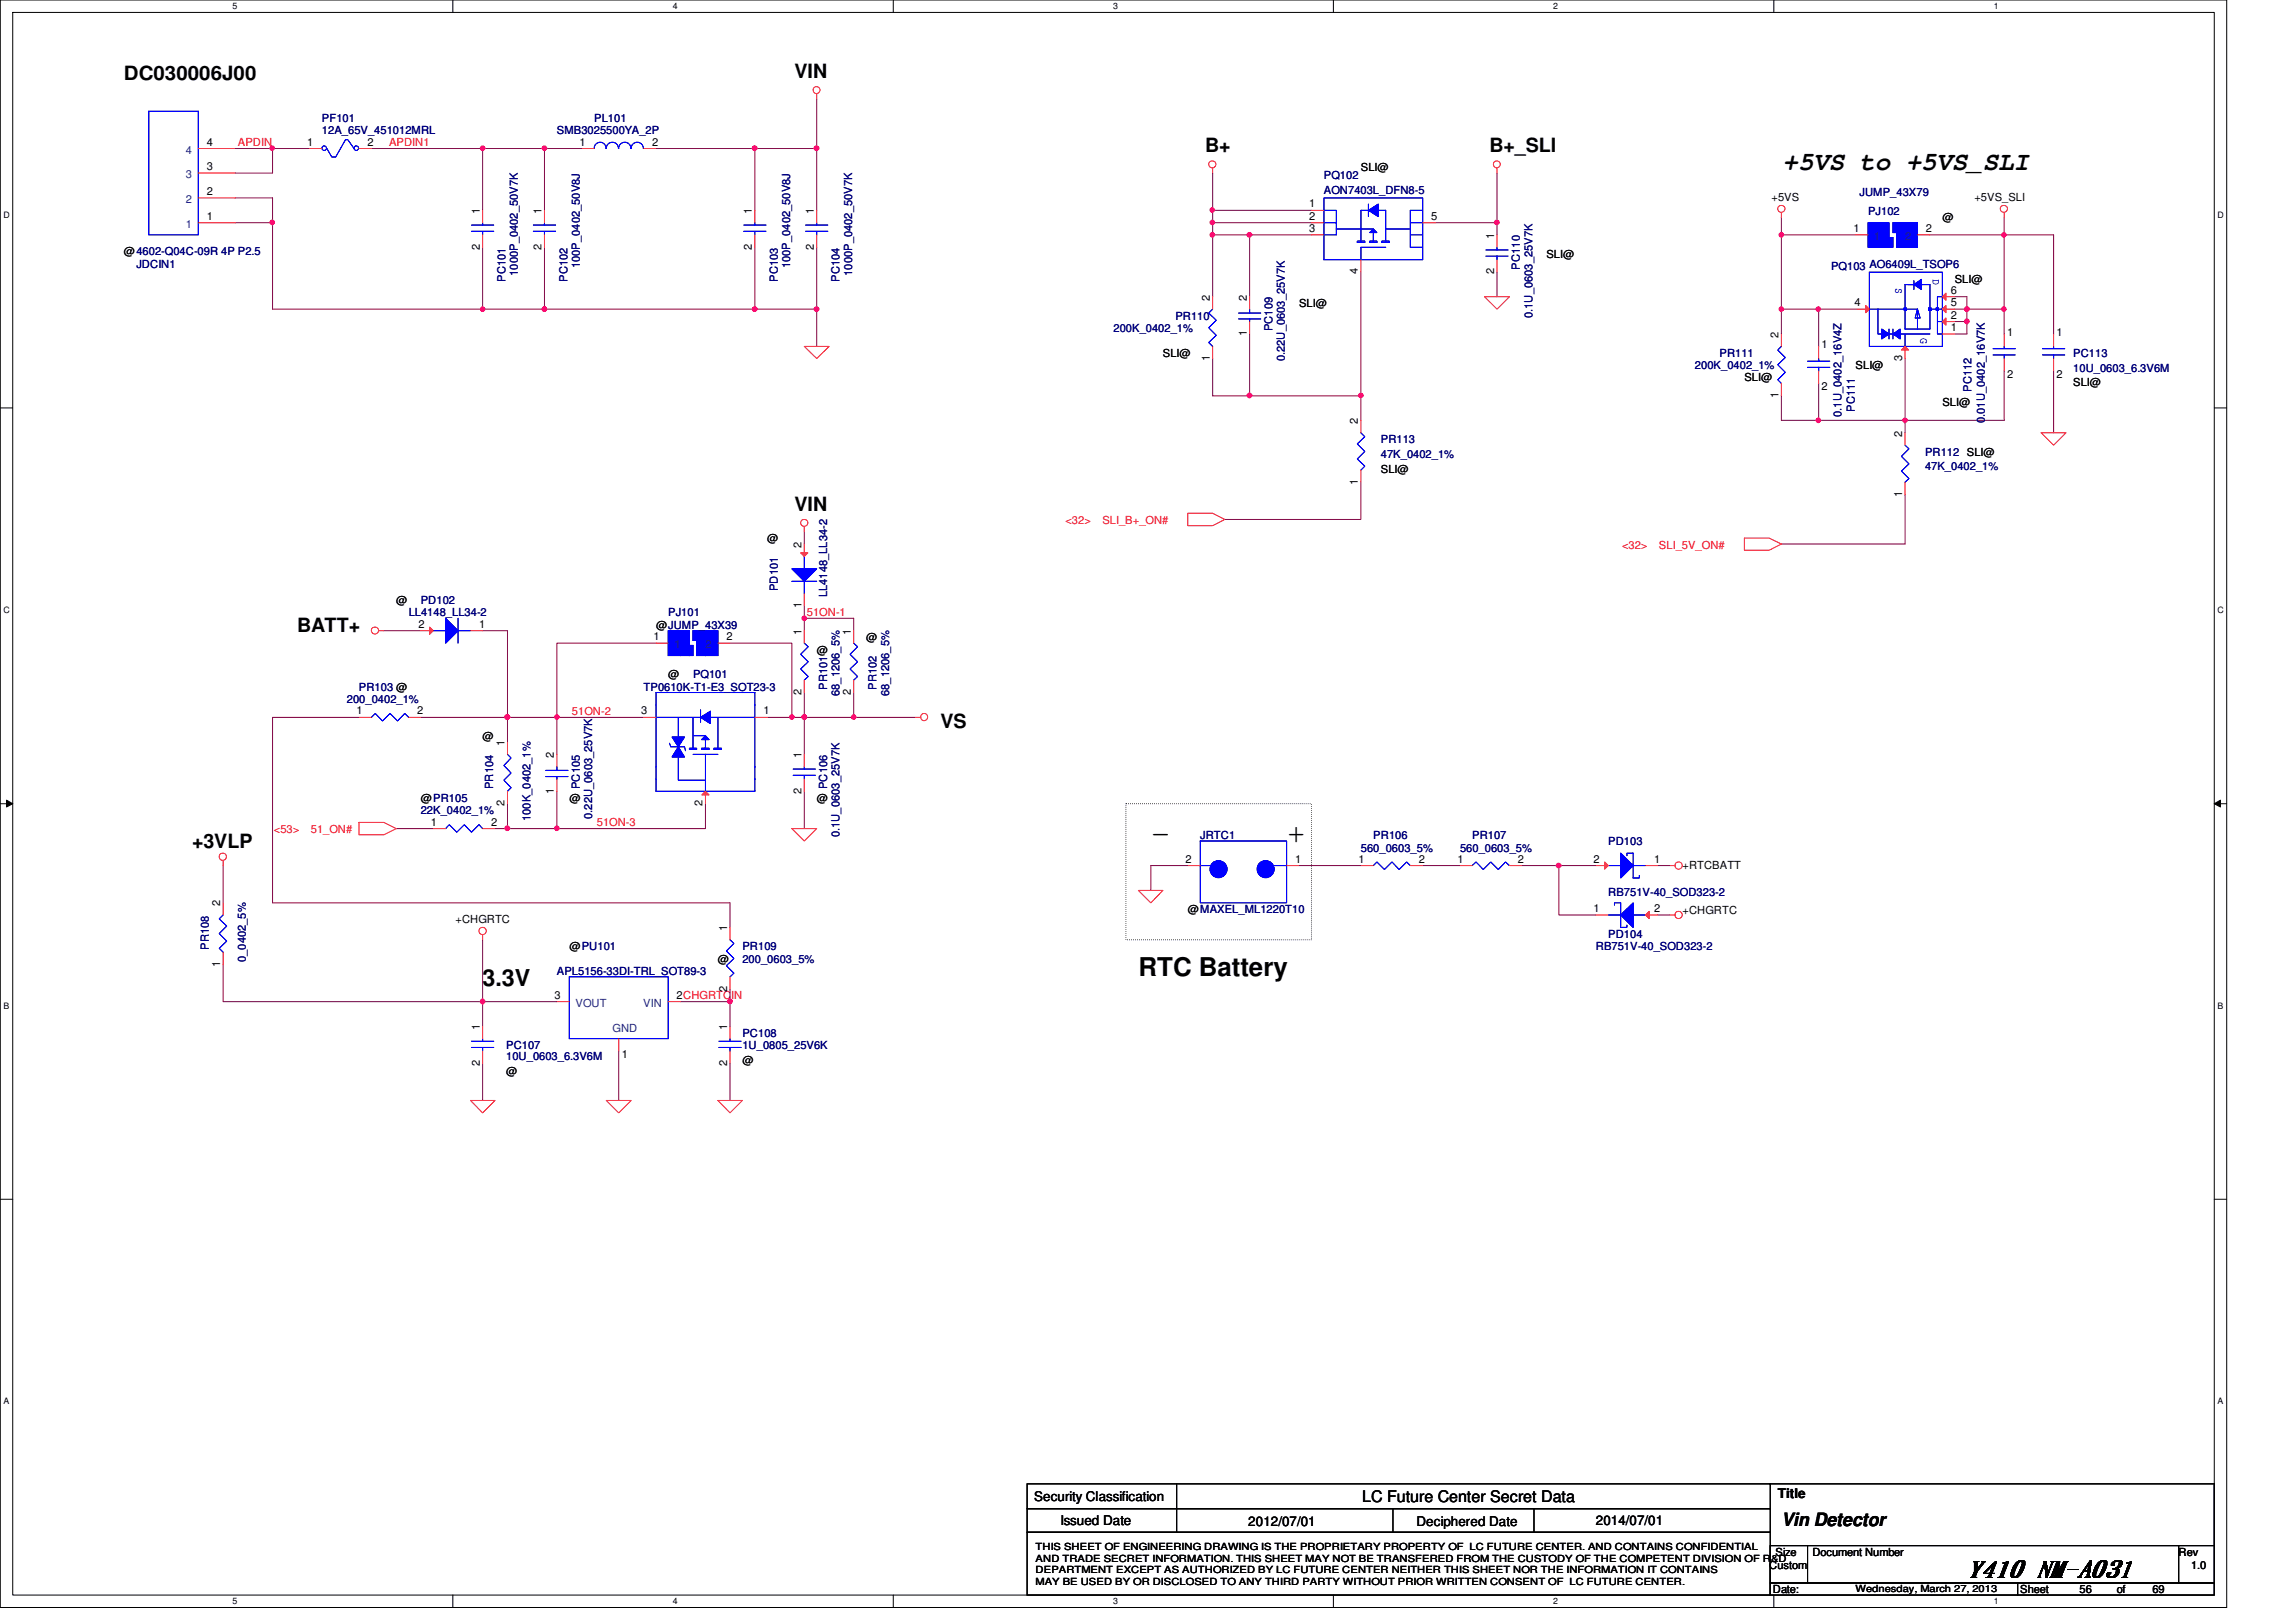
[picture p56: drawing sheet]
<svg xmlns="http://www.w3.org/2000/svg" width="297mm" height="210mm" viewBox="0 0 297 210" stroke-linecap="round" stroke-linejoin="round" font-family="sans-serif">
<defs><g id="words">
<g font-size="4.3">
<text x="148.9" y="109.1">-</text>
<text x="166.5" y="109.1">+</text>
</g>
<g font-size="3.3">
<text x="230.6" y="22.1">+5VS to +5VS_SLI</text>
<text x="147.3" y="126.4">RTC Battery</text>
</g>
<g font-size="3">
<text x="62.4" y="127.6">3.3V</text>
<text x="254.5" y="204">Y410 NM-A031</text>
</g>
<g font-size="2.5">
<text x="16" y="10.4">DC030006J00</text>
<text x="102.8" y="10.1">VIN</text>
<text x="155.9" y="19.6">B+</text>
<text x="192.7" y="19.6">B+_SLI</text>
<text x="102.8" y="66.1">VIN</text>
<text x="38.4" y="81.7">BATT+</text>
<text x="121.7" y="94.2">VS</text>
<text x="24.8" y="109.8">+3VLP</text>
</g>
<text font-size="2.4" x="230.5" y="197.4">Vin Detector</text>
<text font-size="2.1" x="176.2" y="194.4">LC Future Center Secret Data</text>
<g font-size="1.7">
<text x="133.8" y="194.3">Security Classification</text>
<text x="137.2" y="197.3">Issued Date</text>
<text x="161.5" y="197.5">2012/07/01</text>
<text x="183.3" y="197.5">Deciphered Date</text>
<text x="206.5" y="197.3">2014/07/01</text>
<text x="230" y="193.8">Title</text>
</g>
<g font-size="1.4" fill="#000080">
<text x="41.7" y="15.7">PF101</text>
<text x="41.7" y="17.4">12A_65V_451012MRL</text>
<text x="72" y="17.4">SMB3025500YA_2P</text>
<text x="76.9" y="15.7">PL101</text>
<text x="171.3" y="23.1">PQ102</text>
<text x="171.3" y="25.1">AON7403L_DFN8-5</text>
<text x="240.6" y="25.4">JUMP_43X79</text>
<text x="241.7" y="27.8">PJ102</text>
<text x="17.6" y="34.6">JDCIN1</text>
<text x="67" y="35.7" transform="rotate(-90 67 35.7)">1000P_0402_50V7K</text>
<text x="75" y="34.7" transform="rotate(-90 75 34.7)">100P_0402_50V8J</text>
<text x="102.2" y="34.7" transform="rotate(-90 102.2 34.7)">100P_0402_50V8J</text>
<text x="110.2" y="35.7" transform="rotate(-90 110.2 35.7)">1000P_0402_50V7K</text>
<text x="196.6" y="34.9" transform="rotate(-90 196.6 34.9)">PC110</text>
<text x="236.9" y="35">PQ103 AO6409L_TSOP6</text>
<text x="65.4" y="36.5" transform="rotate(-90 65.4 36.5)">PC101</text>
<text x="73.4" y="36.5" transform="rotate(-90 73.4 36.5)">PC102</text>
<text x="100.6" y="36.5" transform="rotate(-90 100.6 36.5)">PC103</text>
<text x="108.6" y="36.5" transform="rotate(-90 108.6 36.5)">PC104</text>
<text x="152.1" y="41.4">PR110</text>
<text x="198.2" y="41.1" transform="rotate(-90 198.2 41.1)">0.1U_0603_25V7K</text>
<text x="144.1" y="43">200K_0402_1%</text>
<text x="164.6" y="42.9" transform="rotate(-90 164.6 42.9)">PC109</text>
<text x="166.2" y="46.7" transform="rotate(-90 166.2 46.7)">0.22U_0603_25V7K</text>
<text x="219.3" y="47.8">200K_0402_1%</text>
<text x="222.5" y="46.2">PR111</text>
<text x="268.2" y="46.2">PC113</text>
<text x="238.2" y="53.9" transform="rotate(-90 238.2 53.9)">0.1U_0402_16V4Z</text>
<text x="240" y="53.3" transform="rotate(-90 240 53.3)">PC111</text>
<text x="255.1" y="50.7" transform="rotate(-90 255.1 50.7)">PC112</text>
<text x="268.2" y="48.1">10U_0603_6.3V6M</text>
<text x="178.6" y="57.4">PR113</text>
<text x="178.6" y="59.3">47K_0402_1%</text>
<text x="249" y="59">PR112 SLI@</text>
<text x="256.8" y="54.7" transform="rotate(-90 256.8 54.7)">0.01U_0402_16V7K</text>
<text x="249" y="60.9">47K_0402_1%</text>
<text x="100.6" y="76.5" transform="rotate(-90 100.6 76.5)">PD101</text>
<text x="107" y="77.3" transform="rotate(-90 107 77.3)">LL4148_LL34-2</text>
<text x="52.9" y="79.8">LL4148_LL34-2</text>
<text x="54.4" y="78.2">PD102</text>
<text x="86.4" y="79.8">PJ101</text>
<text x="46.4" y="89.4">PR103 @</text>
<text x="83.3" y="89.4">TP0610K-T1-E3_SOT23-3</text>
<text x="89.7" y="87.8">PQ101</text>
<text x="107" y="89.3" transform="rotate(-90 107 89.3)">PR101</text>
<text x="113.4" y="89.3" transform="rotate(-90 113.4 89.3)">PR102</text>
<text x="44.9" y="91">200_0402_1%</text>
<text x="108.6" y="90.1" transform="rotate(-90 108.6 90.1)">68_1206_5%</text>
<text x="115" y="90.1" transform="rotate(-90 115 90.1)">68_1206_5%</text>
<text x="54.4" y="105.4">22K_0402_1%</text>
<text x="63.8" y="102.1" transform="rotate(-90 63.8 102.1)">PR104</text>
<text x="68.6" y="106.3" transform="rotate(-90 68.6 106.3)">100K_0402_1%</text>
<text x="75" y="102.1" transform="rotate(-90 75 102.1)">PC105</text>
<text x="76.6" y="106" transform="rotate(-90 76.6 106)">0.22U_0603_25V7K</text>
<text x="107" y="102.1" transform="rotate(-90 107 102.1)">PC106</text>
<text x="108.6" y="108.3" transform="rotate(-90 108.6 108.3)">0.1U_0603_25V7K</text>
<text x="155.3" y="108.6">JRTC1</text>
<text x="176.1" y="110.2">560_0603_5%</text>
<text x="177.7" y="108.6">PR106</text>
<text x="188.9" y="110.2">560_0603_5%</text>
<text x="190.5" y="108.6">PR107</text>
<text x="208.1" y="109.4">PD103</text>
<text x="208.1" y="116">RB751V-40_SOD323-2</text>
<text x="27" y="122.9" transform="rotate(-90 27 122.9)">PR108</text>
<text x="31.8" y="124.5" transform="rotate(-90 31.8 124.5)">0_0402_5%</text>
<text x="96.1" y="123">PR109</text>
<text x="96.1" y="124.6">200_0603_5%</text>
<text x="206.5" y="123">RB751V-40_SOD323-2</text>
<text x="208.1" y="121.4">PD104</text>
<text x="72" y="126.2">APL5156-33DI-TRL_SOT89-3</text>
<text x="65.5" y="135.8">PC107</text>
<text x="65.5" y="137.2">10U_0603_6.3V6M</text>
<text x="96.1" y="134.2">PC108</text>
<text x="96.1" y="135.8">1U_0805_25V6K</text>
</g>
<g font-size="1.4" fill="#004080">
<text x="24" y="23.1">3</text>
<text x="24" y="19.9">4</text>
<text x="24" y="29.5">1</text>
<text x="24" y="26.3">2</text>
<text x="242.5" y="31.1">1</text>
<text x="246.5" y="31.1">2</text>
<text x="87.2" y="83.9">1</text>
<text x="91.3" y="83.9">2</text>
<text x="74.5" y="130.3">VOUT</text>
<text x="83.2" y="130.3">VIN</text>
<text x="79.2" y="133.6">GND</text>
</g>
<g font-size="1.4">
<text x="26.8" y="22">3</text>
<text x="26.8" y="18.8">4</text>
<text x="39.7" y="18.8">1</text>
<text x="47.5" y="18.8">2</text>
<text x="75" y="18.8">1</text>
<text x="84.4" y="18.8">2</text>
<text x="176.1" y="22.2">SLI@</text>
<text x="26.8" y="28.4">1</text>
<text x="26.8" y="25.2">2</text>
<text x="62.1" y="27.7" transform="rotate(-90 62.1 27.7)">1</text>
<text x="70.1" y="27.7" transform="rotate(-90 70.1 27.7)">1</text>
<text x="97.3" y="27.7" transform="rotate(-90 97.3 27.7)">1</text>
<text x="105.3" y="27.7" transform="rotate(-90 105.3 27.7)">1</text>
<text x="169.4" y="28.4">2</text>
<text x="169.4" y="26.8">1</text>
<text x="185.2" y="28.4">5</text>
<text x="229.2" y="26">+5VS</text>
<text x="251.3" y="28.6">@</text>
<text x="255.4" y="26">+5VS_SLI</text>
<text x="16" y="33.1">@4602-Q04C-09R 4P P2.5</text>
<text x="62.1" y="32.3" transform="rotate(-90 62.1 32.3)">2</text>
<text x="70.1" y="32.3" transform="rotate(-90 70.1 32.3)">2</text>
<text x="97.3" y="32.3" transform="rotate(-90 97.3 32.3)">2</text>
<text x="105.3" y="32.3" transform="rotate(-90 105.3 32.3)">2</text>
<text x="169.4" y="30">3</text>
<text x="175.7" y="35.5" transform="rotate(-90 175.7 35.5)">4</text>
<text x="193.3" y="35.5" transform="rotate(-90 193.3 35.5)">2</text>
<text x="193.3" y="30.9" transform="rotate(-90 193.3 30.9)">1</text>
<text x="200.1" y="33.4">SLI@</text>
<text x="239.8" y="30">1</text>
<text x="249.2" y="30">2</text>
<text x="156.5" y="38.9" transform="rotate(-90 156.5 38.9)">2</text>
<text x="161.3" y="38.9" transform="rotate(-90 161.3 38.9)">2</text>
<text x="168.1" y="39.8">SLI@</text>
<text x="239.9" y="39.6">4</text>
<text x="252.4" y="38">6</text>
<text x="252.4" y="41.2">2</text>
<text x="252.4" y="39.6">5</text>
<text x="252.9" y="36.6">SLI@</text>
<text x="150.4" y="46.2">SLI@</text>
<text x="156.5" y="46.7" transform="rotate(-90 156.5 46.7)">1</text>
<text x="161.3" y="43.5" transform="rotate(-90 161.3 43.5)">1</text>
<text x="230.1" y="43.7" transform="rotate(-90 230.1 43.7)">2</text>
<text x="235.7" y="45">1</text>
<text x="240.1" y="47.8">SLI@</text>
<text x="246.1" y="46.7" transform="rotate(-90 246.1 46.7)">3</text>
<text x="252.4" y="42.8">1</text>
<text x="259.7" y="43.4">1</text>
<text x="266.1" y="43.4">1</text>
<text x="225.7" y="49.4">SLI@</text>
<text x="230.1" y="51.5" transform="rotate(-90 230.1 51.5)">1</text>
<text x="235.7" y="50.5">2</text>
<text x="251.3" y="52.6">SLI@</text>
<text x="259.7" y="48.9">2</text>
<text x="266.1" y="48.9">2</text>
<text x="268.2" y="50">SLI@</text>
<text x="175.7" y="54.9" transform="rotate(-90 175.7 54.9)">2</text>
<text x="246.1" y="56.5" transform="rotate(-90 246.1 56.5)">2</text>
<text x="175.7" y="62.7" transform="rotate(-90 175.7 62.7)">1</text>
<text x="178.6" y="61.2">SLI@</text>
<text x="246.1" y="64.3" transform="rotate(-90 246.1 64.3)">1</text>
<text x="99.3" y="70.2">@</text>
<text x="103.7" y="70.9" transform="rotate(-90 103.7 70.9)">2</text>
<text x="51.3" y="78.2">@</text>
<text x="54.1" y="81.2">2</text>
<text x="62" y="81.2">1</text>
<text x="84.5" y="82.8">1</text>
<text x="84.9" y="81.4">@JUMP_43X39</text>
<text x="94" y="82.8">2</text>
<text x="103.7" y="82.1" transform="rotate(-90 103.7 82.1)">1</text>
<text x="103.7" y="78.7" transform="rotate(-90 103.7 78.7)">1</text>
<text x="110.1" y="82.1" transform="rotate(-90 110.1 82.1)">1</text>
<text x="112.1" y="83">@</text>
<text x="86.4" y="87.8">@</text>
<text x="103.7" y="89.9" transform="rotate(-90 103.7 89.9)">2</text>
<text x="105.7" y="84.6">@</text>
<text x="110.1" y="89.9" transform="rotate(-90 110.1 89.9)">2</text>
<text x="46.1" y="92.5">1</text>
<text x="54" y="92.5">2</text>
<text x="62.4" y="95.8">@</text>
<text x="83" y="92.5">3</text>
<text x="98.8" y="92.5">1</text>
<text x="65.3" y="96.5" transform="rotate(-90 65.3 96.5)">1</text>
<text x="71.7" y="98.1" transform="rotate(-90 71.7 98.1)">2</text>
<text x="103.7" y="98.1" transform="rotate(-90 103.7 98.1)">1</text>
<text x="54.4" y="103.8">@PR105</text>
<text x="55.7" y="106.8">1</text>
<text x="63.5" y="106.8">2</text>
<text x="65.3" y="104.3" transform="rotate(-90 65.3 104.3)">2</text>
<text x="71.7" y="102.7" transform="rotate(-90 71.7 102.7)">1</text>
<text x="73.7" y="103.8">@</text>
<text x="90.9" y="104.3" transform="rotate(-90 90.9 104.3)">2</text>
<text x="103.7" y="102.7" transform="rotate(-90 103.7 102.7)">2</text>
<text x="105.7" y="103.8">@</text>
<text x="153.4" y="111.6">2</text>
<text x="167.6" y="111.6">1</text>
<text x="175.8" y="111.6">1</text>
<text x="183.6" y="111.6">2</text>
<text x="188.5" y="111.6">1</text>
<text x="196.4" y="111.6">2</text>
<text x="206.2" y="111.6">2</text>
<text x="214" y="111.6">1</text>
<text x="217.7" y="112.4">+RTCBATT</text>
<text x="28.5" y="117.3" transform="rotate(-90 28.5 117.3)">2</text>
<text x="58.9" y="119.5">+CHGRTC</text>
<text x="153.7" y="118.2">@MAXEL_ML1220T10</text>
<text x="206.2" y="118">1</text>
<text x="214" y="118">2</text>
<text x="217.7" y="118.3">+CHGRTC</text>
<text x="28.5" y="125.1" transform="rotate(-90 28.5 125.1)">1</text>
<text x="73.7" y="123">@PU101</text>
<text x="92.9" y="124.6">@</text>
<text x="94.1" y="120.5" transform="rotate(-90 94.1 120.5)">1</text>
<text x="71.8" y="129.2">3</text>
<text x="87.5" y="129.2">2CHGRTCIN</text>
<text x="94.1" y="128.3" transform="rotate(-90 94.1 128.3)">2</text>
<text x="62.1" y="137.9" transform="rotate(-90 62.1 137.9)">2</text>
<text x="62.1" y="133.3" transform="rotate(-90 62.1 133.3)">1</text>
<text x="80.4" y="136.9">1</text>
<text x="94.1" y="137.9" transform="rotate(-90 94.1 137.9)">2</text>
<text x="94.1" y="133.3" transform="rotate(-90 94.1 133.3)">1</text>
<text x="96.1" y="137.7">@</text>
<text x="65.5" y="139.1">@</text>
<text x="228.9" y="203">Custom</text>
<text x="229.7" y="201.4">Size</text>
<text x="234.5" y="201.4">Document Number</text>
<text x="281.9" y="201.4">Rev</text>
<text x="283.5" y="203">1.0</text>
<text x="229.4" y="206.2">Date:</text>
<text x="261.4" y="206.2">Sheet</text>
<text x="269" y="206.2">56</text>
<text x="273.9" y="206.2">of</text>
<text x="278.5" y="206.2">69</text>
</g>
<g font-size="1.4" fill="#f00">
<text x="30.8" y="18.9">APDIN</text>
<text x="50.3" y="18.9">APDIN1</text>
<text x="137.8" y="67.8">&lt;32&gt;</text>
<text x="142.6" y="67.8">SLI_B+_ON#</text>
<text x="209.8" y="71">&lt;32&gt;</text>
<text x="214.6" y="71">SLI_5V_ON#</text>
<text x="104.4" y="79.7">51ON-1</text>
<text x="74" y="92.5">51ON-2</text>
<text x="35.4" y="107.8">&lt;53&gt;</text>
<text x="40.2" y="107.8">51_ON#</text>
<text x="77.2" y="106.9">51ON-3</text>
</g>
<g font-size="1.4" fill="#00f">
<text x="245.2" y="37.3" transform="rotate(90 245.2 37.3)">S</text>
<text x="250.1" y="36.2" transform="rotate(90 250.1 36.2)">D</text>
<text x="248.5" y="43.7" transform="rotate(90 248.5 43.7)">G</text>
</g>
<g font-size="1.3">
<text x="134" y="200.6">THIS SHEET OF ENGINEERING DRAWING IS THE PROPRIETARY PROPERTY OF LC FUTURE CENTER. AND CONTAINS CONFIDENTIAL</text>
<text x="134" y="202.1">AND TRADE SECRET INFORMATION. THIS SHEET MAY NOT BE TRANSFERED FROM THE CUSTODY OF THE COMPETENT DIVISION OF R&amp;D</text>
<text x="134" y="203.6">DEPARTMENT EXCEPT AS AUTHORIZED BY LC FUTURE CENTER NEITHER THIS SHEET NOR THE INFORMATION IT CONTAINS</text>
<text x="134" y="205.1">MAY BE USED BY OR DISCLOSED TO ANY THIRD PARTY WITHOUT PRIOR WRITTEN CONSENT OF LC FUTURE CENTER.</text>
<text x="240.1" y="206">Wednesday, March 27, 2013</text>
</g>
<g font-size="1.1">
<text x="30.1" y="1.1">5</text>
<text x="87" y="1.1">4</text>
<text x="144" y="1.1">3</text>
<text x="201" y="1.1">2</text>
<text x="257.9" y="1.1">1</text>
<text x=".5" y="28.2">D</text>
<text x="286.9" y="28.2">D</text>
<text x=".5" y="79.3">C</text>
<text x="286.9" y="79.3">C</text>
<text x=".5" y="130.6">B</text>
<text x="286.9" y="130.6">B</text>
<text x=".5" y="181.7">A</text>
<text x="286.9" y="181.7">A</text>
<text x="30.1" y="207.6">5</text>
<text x="87" y="207.6">4</text>
<text x="144" y="207.6">3</text>
<text x="201" y="207.6">2</text>
<text x="257.9" y="207.6">1</text>
</g>
</g></defs>
<path d="M0 0h288.1v208h-288.1zM1.6 1.6h284.9v204.8h-284.9z" fill="none" stroke="#000" stroke-width=".13"/>
<g fill="#fff">
<path d="M30.1 .2h.6v1.2h-.6z"/>
<path d="M30.1 206.6h.6v1.2h-.6z"/>
</g>
<path d="M58.6 0v1.6M58.6 206.4v1.6" fill="none" stroke="#000" stroke-width=".13"/>
<g fill="#fff">
<path d="M87 .2h.6v1.2h-.6z"/>
<path d="M87 206.6h.6v1.2h-.6z"/>
</g>
<path d="M115.6 0v1.6M115.6 206.4v1.6" fill="none" stroke="#000" stroke-width=".13"/>
<g fill="#fff">
<path d="M144 .2h.6v1.2h-.6z"/>
<path d="M144 206.6h.6v1.2h-.6z"/>
</g>
<path d="M172.5 0v1.6M172.5 206.4v1.6" fill="none" stroke="#000" stroke-width=".13"/>
<g fill="#fff">
<path d="M201 .2h.5v1.2h-.5z"/>
<path d="M201 206.6h.5v1.2h-.5z"/>
</g>
<path d="M229.5 0v1.6M229.5 206.4v1.6" fill="none" stroke="#000" stroke-width=".13"/>
<g fill="#fff">
<path d="M257.9 .2h.6v1.2h-.6z"/>
<path d="M257.9 206.6h.6v1.2h-.6z"/>
<path d="M.5 27.2h.7v1.2h-.7z"/>
<path d="M286.9 27.2h.8v1.2h-.8z"/>
<path d="M.5 78.4h.7v1.1h-.7z"/>
<path d="M286.9 78.4h.8v1.1h-.8z"/>
</g>
<path d="M0 52.8h1.6M286.5 52.8h1.6" fill="none" stroke="#000" stroke-width=".13"/>
<g fill="#fff">
<path d="M.5 129.6h.7v1.2h-.7z"/>
<path d="M286.9 129.6h.7v1.2h-.7z"/>
</g>
<path d="M0 104h1.6M.8 103.5l.8 .5-.8 .4zM286.5 104h1.6M286.5 104l.8-.5v.9z" fill="none" stroke="#000" stroke-width=".13"/>
<path d="M.8 103.5l.8 .5-.8 .4zM286.5 104l.8-.5v.9z" fill="#000"/>
<g fill="#fff">
<path d="M.5 180.8h.7v1.1h-.7z"/>
<path d="M286.9 180.8h.7v1.1h-.7z"/>
</g>
<path d="M0 155.2h1.6M286.5 155.2h1.6" fill="none" stroke="#000" stroke-width=".13"/>
<path d="M145.7 104h24v17.6h-24z" fill="none" stroke="#000" stroke-width=".13" stroke-dasharray="0 .3"/>
<path d="M48 19.2h22.4M84.9 19.2h12.8M35.3 40h27.1M70.4 40h27.3" fill="none" stroke="#800040" stroke-width=".13"/>
<circle cx="70.4" cy="40" r=".3" fill="#f0f"/>
<circle cx="70.4" cy="40" r=".3" fill="none" stroke="#f0f" stroke-width=".13"/>
<path d="M105.7 19.2v8M105.7 40v4.8" fill="none" stroke="#800040" stroke-width=".13"/>
<circle cx="105.6" cy="40" r=".31" fill="#f0f"/>
<circle cx="105.6" cy="40" r=".31" fill="none" stroke="#f0f" stroke-width=".13"/>
<path d="M35.3 28.8v11.2" fill="none" stroke="#800040" stroke-width=".13"/>
<circle cx="35.2" cy="28.8" r=".3" fill="#f0f"/>
<circle cx="35.2" cy="28.8" r=".3" fill="none" stroke="#f0f" stroke-width=".13"/>
<path d="M62.4 40h8" fill="none" stroke="#800040" stroke-width=".13"/>
<circle cx="70.4" cy="40" r=".3" fill="#f0f"/>
<circle cx="70.4" cy="40" r=".3" fill="none" stroke="#f0f" stroke-width=".13"/>
<circle cx="62.4" cy="40" r=".3" fill="#f0f"/>
<circle cx="62.4" cy="40" r=".3" fill="none" stroke="#f0f" stroke-width=".13"/>
<path d="M62.4 19.2v8M70.4 19.2v8" fill="none" stroke="#800040" stroke-width=".13"/>
<circle cx="62.4" cy="19.2" r=".3" fill="#f0f"/>
<circle cx="62.4" cy="19.2" r=".3" fill="none" stroke="#f0f" stroke-width=".13"/>
<path d="M70.4 19.2h4.9" fill="none" stroke="#800040" stroke-width=".13"/>
<circle cx="70.4" cy="19.2" r=".3" fill="#f0f"/>
<circle cx="70.4" cy="19.2" r=".3" fill="none" stroke="#f0f" stroke-width=".13"/>
<path d="M105.7 19.2h-8v8M62.4 32v8M70.4 32v8M97.7 32v8" fill="none" stroke="#800040" stroke-width=".13"/>
<circle cx="97.6" cy="19.2" r=".31" fill="#f0f"/>
<circle cx="97.6" cy="19.2" r=".31" fill="none" stroke="#f0f" stroke-width=".13"/>
<path d="M105.7 32v8h-8" fill="none" stroke="#800040" stroke-width=".13"/>
<circle cx="97.6" cy="40" r=".31" fill="#f0f"/>
<circle cx="97.6" cy="40" r=".31" fill="none" stroke="#f0f" stroke-width=".13"/>
<path d="M35.3 19.2h4.7M105.7 12.8v6.4M30.4 25.6h4.9v3.2h-4.9" fill="none" stroke="#800040" stroke-width=".13"/>
<circle cx="105.6" cy="19.2" r=".31" fill="#f0f"/>
<circle cx="105.6" cy="19.2" r=".31" fill="none" stroke="#f0f" stroke-width=".13"/>
<path d="M30.4 19.2h4.9v3.2h-4.9" fill="none" stroke="#800040" stroke-width=".13"/>
<circle cx="35.2" cy="19.2" r=".3" fill="#f0f"/>
<circle cx="35.2" cy="19.2" r=".3" fill="none" stroke="#f0f" stroke-width=".13"/>
<path d="M110.4 92.8h8" fill="none" stroke="#800040" stroke-width=".13"/>
<circle cx="110.4" cy="92.8" r=".3" fill="#f0f"/>
<circle cx="110.4" cy="92.8" r=".3" fill="none" stroke="#f0f" stroke-width=".13"/>
<path d="M104.1 78.4v1.6M110.4 89.6v3.2h-6.3M110.4 80v1.6" fill="none" stroke="#800040" stroke-width=".13"/>
<circle cx="104.1" cy="92.8" r=".3" fill="#f0f"/>
<circle cx="104.1" cy="92.8" r=".3" fill="none" stroke="#f0f" stroke-width=".13"/>
<path d="M104.1 80h6.3" fill="none" stroke="#800040" stroke-width=".13"/>
<circle cx="104.1" cy="80" r=".3" fill="#f0f"/>
<circle cx="104.1" cy="80" r=".3" fill="none" stroke="#f0f" stroke-width=".13"/>
<path d="M49.7 81.6h4.7M72 92.8v4.8M91.3 104v3.2h-19.3" fill="none" stroke="#800040" stroke-width=".13"/>
<circle cx="72" cy="107.2" r=".3" fill="#f0f"/>
<circle cx="72" cy="107.2" r=".3" fill="none" stroke="#f0f" stroke-width=".13"/>
<path d="M65.7 92.8v3.2M65.7 104v3.2h-1.7M104.1 102.4v4.8" fill="none" stroke="#800040" stroke-width=".13"/>
<circle cx="65.6" cy="92.8" r=".31" fill="#f0f"/>
<circle cx="65.6" cy="92.8" r=".31" fill="none" stroke="#f0f" stroke-width=".13"/>
<path d="M65.7 92.8h17.6M104.1 80v1.6M51.3 107.2h4.7M72 102.4v4.8" fill="none" stroke="#800040" stroke-width=".13"/>
<circle cx="72" cy="92.8" r=".3" fill="#f0f"/>
<circle cx="72" cy="92.8" r=".3" fill="none" stroke="#f0f" stroke-width=".13"/>
<path d="M104.1 92.8v4.8" fill="none" stroke="#800040" stroke-width=".13"/>
<circle cx="104.1" cy="92.8" r=".3" fill="#f0f"/>
<circle cx="104.1" cy="92.8" r=".3" fill="none" stroke="#f0f" stroke-width=".13"/>
<path d="M104.1 68.8v1.6M104.1 89.6v3.2h-1.7M65.7 107.2h6.3" fill="none" stroke="#800040" stroke-width=".13"/>
<circle cx="65.6" cy="107.2" r=".31" fill="#f0f"/>
<circle cx="65.6" cy="107.2" r=".31" fill="none" stroke="#f0f" stroke-width=".13"/>
<path d="M65.7 81.6v11.2" fill="none" stroke="#800040" stroke-width=".13"/>
<circle cx="65.6" cy="92.8" r=".31" fill="#f0f"/>
<circle cx="65.6" cy="92.8" r=".31" fill="none" stroke="#f0f" stroke-width=".13"/>
<path d="M62.4 81.6h3.3M94.4 116.8v3.2M94.4 129.6v3.2" fill="none" stroke="#800040" stroke-width=".13"/>
<circle cx="94.4" cy="129.6" r=".31" fill="#f0f"/>
<circle cx="94.4" cy="129.6" r=".31" fill="none" stroke="#f0f" stroke-width=".13"/>
<path d="M62.4 121.6v11.2M62.4 137.6v4.8M80 136v6.4M94.4 137.6v4.8M94.4 128v1.6h-6.4" fill="none" stroke="#800040" stroke-width=".13"/>
<circle cx="62.4" cy="129.6" r=".31" fill="#f0f"/>
<circle cx="62.4" cy="129.6" r=".31" fill="none" stroke="#f0f" stroke-width=".13"/>
<path d="M46.4 92.8h-11.1v24h59.1M54.4 92.8h11.3M28.9 112v4.8M153.7 112h-4.8v3.2M168.1 112h8M184.1 112h4.8M196.9 112h9.6M201.7 112v6.4h4.8M214.5 118.4h1.6M28.9 124.8v4.8h43.1" fill="none" stroke="#800040" stroke-width=".13"/>
<circle cx="201.7" cy="112" r=".31" fill="#f0f"/>
<circle cx="201.7" cy="112" r=".31" fill="none" stroke="#f0f" stroke-width=".13"/>
<path d="M84.9 83.2h-12.9v9.6M94.4 83.2h8v9.6M214.5 112h1.6" fill="none" stroke="#800040" stroke-width=".13"/>
<circle cx="102.4" cy="92.8" r=".3" fill="#f0f"/>
<circle cx="102.4" cy="92.8" r=".3" fill="none" stroke="#f0f" stroke-width=".13"/>
<path d="M156.9 27.2h12.8M99.3 92.8h3.1" fill="none" stroke="#800040" stroke-width=".13"/>
<circle cx="156.8" cy="27.2" r=".3" fill="#f0f"/>
<circle cx="156.8" cy="27.2" r=".3" fill="none" stroke="#f0f" stroke-width=".13"/>
<path d="M156.9 28.8h12.8" fill="none" stroke="#800040" stroke-width=".13"/>
<circle cx="156.8" cy="28.8" r=".3" fill="#f0f"/>
<circle cx="156.8" cy="28.8" r=".3" fill="none" stroke="#f0f" stroke-width=".13"/>
<path d="M156.9 27.2v1.6M161.7 30.4h8" fill="none" stroke="#800040" stroke-width=".13"/>
<circle cx="161.7" cy="30.4" r=".31" fill="#f0f"/>
<circle cx="161.7" cy="30.4" r=".31" fill="none" stroke="#f0f" stroke-width=".13"/>
<path d="M156.9 30.4v8M161.7 30.4v8M185.7 28.8h8v1.6M156.9 46.4v4.8M161.7 43.2v8" fill="none" stroke="#800040" stroke-width=".13"/>
<circle cx="193.7" cy="28.8" r=".31" fill="#f0f"/>
<circle cx="193.7" cy="28.8" r=".31" fill="none" stroke="#f0f" stroke-width=".13"/>
<path d="M156.9 22.4v4.8M156.9 28.8v1.6h4.8M193.7 35.2v3.2M193.7 22.4v6.4M156.9 51.2h4.8" fill="none" stroke="#800040" stroke-width=".13"/>
<circle cx="156.8" cy="30.4" r=".3" fill="#f0f"/>
<circle cx="156.8" cy="30.4" r=".3" fill="none" stroke="#f0f" stroke-width=".13"/>
<path d="M235.3 40h-4.8v3.2" fill="none" stroke="#800040" stroke-width=".13"/>
<circle cx="230.5" cy="40" r=".3" fill="#f0f"/>
<circle cx="230.5" cy="40" r=".3" fill="none" stroke="#f0f" stroke-width=".13"/>
<path d="M230.5 28.2v2.2h9.6M230.5 51.2v3.2h4.8M235.3 40v4.8" fill="none" stroke="#800040" stroke-width=".13"/>
<circle cx="235.2" cy="40" r=".3" fill="#f0f"/>
<circle cx="235.2" cy="40" r=".3" fill="none" stroke="#f0f" stroke-width=".13"/>
<path d="M259.3 30.4h6.4" fill="none" stroke="#800040" stroke-width=".13"/>
<circle cx="259.2" cy="30.4" r=".3" fill="#f0f"/>
<circle cx="259.2" cy="30.4" r=".3" fill="none" stroke="#f0f" stroke-width=".13"/>
<path d="M249.7 30.4h9.6M265.7 30.4v12.8M259.3 48v6.4h-12.8M259.3 40v3.2M265.7 48v8" fill="none" stroke="#800040" stroke-width=".13"/>
<circle cx="259.2" cy="40" r=".3" fill="#f0f"/>
<circle cx="259.2" cy="40" r=".3" fill="none" stroke="#f0f" stroke-width=".13"/>
<path d="M259.3 28.2v11.8h-4.8M246.5 46.4v8" fill="none" stroke="#800040" stroke-width=".13"/>
<circle cx="246.5" cy="54.4" r=".3" fill="#f0f"/>
<circle cx="246.5" cy="54.4" r=".3" fill="none" stroke="#f0f" stroke-width=".13"/>
<path d="M235.3 49.6v4.8" fill="none" stroke="#800040" stroke-width=".13"/>
<circle cx="235.2" cy="54.4" r=".3" fill="#f0f"/>
<circle cx="235.2" cy="54.4" r=".3" fill="none" stroke="#f0f" stroke-width=".13"/>
<path d="M254.5 38.4v1.6" fill="none" stroke="#800040" stroke-width=".13"/>
<circle cx="254.5" cy="40" r=".3" fill="#f0f"/>
<circle cx="254.5" cy="40" r=".3" fill="none" stroke="#f0f" stroke-width=".13"/>
<path d="M252.9 38.4h1.6M252.9 40h1.6M252.9 41.6h1.6v1.6h-1.6" fill="none" stroke="#800040" stroke-width=".13"/>
<circle cx="254.5" cy="41.6" r=".31" fill="#f0f"/>
<circle cx="254.5" cy="41.6" r=".31" fill="none" stroke="#f0f" stroke-width=".13"/>
<path d="M230.5 30.4v9.6" fill="none" stroke="#800040" stroke-width=".13"/>
<circle cx="230.5" cy="30.4" r=".3" fill="#f0f"/>
<circle cx="230.5" cy="30.4" r=".3" fill="none" stroke="#f0f" stroke-width=".13"/>
<path d="M235.3 40h4.9M235.3 54.4h11.2M254.5 40v1.6" fill="none" stroke="#800040" stroke-width=".13"/>
<circle cx="254.5" cy="40" r=".3" fill="#f0f"/>
<circle cx="254.5" cy="40" r=".3" fill="none" stroke="#f0f" stroke-width=".13"/>
<path d="M161.7 51.2h14.4" fill="none" stroke="#800040" stroke-width=".13"/>
<circle cx="161.7" cy="51.2" r=".31" fill="#f0f"/>
<circle cx="161.7" cy="51.2" r=".31" fill="none" stroke="#f0f" stroke-width=".13"/>
<path d="M176.1 35.2v19.2" fill="none" stroke="#800040" stroke-width=".13"/>
<circle cx="176.1" cy="51.2" r=".3" fill="#f0f"/>
<circle cx="176.1" cy="51.2" r=".3" fill="none" stroke="#f0f" stroke-width=".13"/>
<path d="M246.5 54.4v1.6M176.1 62.4v4.8h-17.7M246.5 64v6.4h-16" fill="none" stroke="#800040" stroke-width=".13"/>
<g fill="none" stroke="#f00" stroke-width=".13">
<path d="M105.7 12.1v.7M156.9 21.8v.6M192.1 38.4h3.2l-1.6 1.6zM193.7 21.8v.6M230.5 27.5v.7M259.3 27.5v.7M104.1 44.8h3.2l-1.6 1.6zM264.1 56h3.2l-1.6 1.6zM104.1 68.2v.6M153.7 66.4h3.2l1.5 .8-1.5 .8h-3.2zM225.7 69.6h3.2l1.6 .8-1.6 .8h-3.2zM49 81.6h.7"/>
<path d="M118.4 92.8h.7M28.9 111.4v.6M46.4 106.4h3.3l1.6 .8-1.6 .8h-3.3zM102.4 107.2h3.3l-1.6 1.6zM147.3 115.2h3.1l-1.5 1.6zM216.1 112h.6M216.1 118.4h.6M62.4 121v.6M60.9 142.4h3.1l-1.6 1.6zM78.4 142.4h3.3l-1.7 1.6zM92.9 142.4h3.2l-1.7 1.6z"/>
<circle cx="105.6" cy="11.7" r=".45"/>
<circle cx="156.8" cy="21.3" r=".46"/>
<circle cx="193.6" cy="21.3" r=".45"/>
<circle cx="230.5" cy="27" r=".46"/>
<circle cx="259.2" cy="27" r=".46"/>
<circle cx="104.1" cy="67.7" r=".46"/>
<circle cx="48.5" cy="81.6" r=".46"/>
<circle cx="119.5" cy="92.8" r=".46"/>
<circle cx="28.8" cy="110.9" r=".47"/>
<circle cx="217.2" cy="118.4" r=".47"/>
<circle cx="217.2" cy="112" r=".47"/>
<circle cx="62.4" cy="120.5" r=".47"/>
</g>
<path d="M132.9 192h96.1v3.2h-96.1zM132.9 195.2h96.1v3.1h-96.1zM132.9 198.3h96.1v8.1h-96.1zM152.2 192v6.3M180.2 195.2v3.1M198.5 195.2v3.1M228.9 192h57.6v8M229 200h4.8v4.9h-4.8zM229 204.9h32v1.5h-32zM233.8 200h48.1v4.9h-48.1zM261 204.9h25.5v1.5h-25.5zM281.9 200h4.6v4.9h-4.6z" fill="none" stroke="#000" stroke-width=".13"/>
<path d="M86.4 81.6h1.6v3.2h-1.6z" fill-rule="evenodd" fill="#00f"/>
<path d="M86.4 81.6h1.6v3.2h-1.6z" fill="none" stroke="#00f" stroke-width=".13"/>
<path d="M88 81.6h1.2v3.2h-1.2z" fill-rule="evenodd" fill="#00f"/>
<path d="M88 81.6h1.2v3.2h-1.2z" fill="none" stroke="#00f" stroke-width=".13"/>
<path d="M89.2 83.5h.5v1.3h-.5z" fill-rule="evenodd" fill="#00f"/>
<path d="M89.2 83.5h.5v1.3h-.5z" fill="none" stroke="#00f" stroke-width=".13"/>
<path d="M89.7 81.6h.4v1.3h-.4z" fill-rule="evenodd" fill="#00f"/>
<path d="M89.7 81.6h.4v1.3h-.4z" fill="none" stroke="#00f" stroke-width=".13"/>
<path d="M90.1 81.6h1.2v3.2h-1.2z" fill-rule="evenodd" fill="#00f"/>
<path d="M90.1 81.6h1.2v3.2h-1.2z" fill="none" stroke="#00f" stroke-width=".13"/>
<path d="M91.3 81.6h1.6v3.2h-1.6z" fill-rule="evenodd" fill="#00f"/>
<path d="M91.3 81.6h1.6v3.2h-1.6z" fill="none" stroke="#00f" stroke-width=".13"/>
<path d="M86.4 81.6h1.6v3.2h-1.6z" fill-rule="evenodd" fill="#00f"/>
<path d="M86.4 81.6h1.6v3.2h-1.6z" fill="none" stroke="#00f" stroke-width=".13"/>
<path d="M88 81.6h1.2v3.2h-1.2z" fill-rule="evenodd" fill="#00f"/>
<path d="M88 81.6h1.2v3.2h-1.2z" fill="none" stroke="#00f" stroke-width=".13"/>
<path d="M89.2 83.5h.5v1.3h-.5z" fill-rule="evenodd" fill="#00f"/>
<path d="M89.2 83.5h.5v1.3h-.5z" fill="none" stroke="#00f" stroke-width=".13"/>
<path d="M89.7 81.6h.4v1.3h-.4z" fill-rule="evenodd" fill="#00f"/>
<path d="M89.7 81.6h.4v1.3h-.4z" fill="none" stroke="#00f" stroke-width=".13"/>
<path d="M90.1 81.6h1.2v3.2h-1.2z" fill-rule="evenodd" fill="#00f"/>
<path d="M90.1 81.6h1.2v3.2h-1.2z" fill="none" stroke="#00f" stroke-width=".13"/>
<path d="M91.3 81.6h1.6v3.2h-1.6z" fill-rule="evenodd" fill="#00f"/>
<g fill="none" stroke="#00f" stroke-width=".13">
<path d="M69 29.9h2.9M69 29.1h2.9M70.4 28.8v.3M70.4 29.9v.5M104.2 29.9h2.9M104.2 29.1h2.9M105.7 28.8v.3M105.7 29.9v.5M230.5 44.8l-.5 .5 1 1-1 .9 1 1-1 .9 .5 .5M70.6 99.7h2.9M72 99.2v.5M91.3 81.6h1.6v3.2h-1.6z"/>
<path d="M110.4 83.2l.6 .5-1 1 1 .9-1 1 1 .9-.6 .5M70.6 100.5h2.9M72 100.5v.3M73.7 126.4h12.7v8h-12.7z"/>
</g>
<g fill="none" stroke="#f00" stroke-width=".13">
<path d="M70.4 27.2v1.6M70.4 30.4v1.6M105.7 27.2v1.6M105.7 30.4v1.6M230.5 49.6v1.6M230.5 43.2v1.6M72 97.6v1.6M84.9 83.2h1.5M92.9 83.2h1.5M110.4 81.6v1.6M110.4 88v1.6M72 100.8v1.6"/>
<path d="M72 129.6h1.7M80 134.4v1.6M86.4 129.6h1.6"/>
</g>
<path d="M57.7 80l1.6 1.6-1.6 1.6z" fill="#00f"/>
<path d="M56 81.6h1.7M57.7 80l1.6 1.6-1.6 1.6zM59.3 80v3.2M59.3 81.6h1.6" fill="none" stroke="#00f" stroke-width=".13"/>
<path d="M57.7 80l1.6 1.6-1.6 1.6z" fill="#00f"/>
<path d="M56 81.6h1.7M57.7 80l1.6 1.6-1.6 1.6zM59.3 80v3.2M59.3 81.6h1.6" fill="none" stroke="#00f" stroke-width=".13"/>
<path d="M60.9 81.6h1.5" fill="none" stroke="#f00" stroke-width=".13"/>
<path d="M55.6 81.2l.4 .4-.4 .5z" fill="#f00"/>
<path d="M40 19.2h1.7M46.4 19.2h1.6M97.7 27.2v1.6M97.7 30.4v1.6M54.4 81.6h1.6M55.6 81.2l.4 .4-.4 .5zM104.1 97.6v1.6M104.1 100.8v1.6M94.4 132.8v1.6M94.4 136v1.6" fill="none" stroke="#f00" stroke-width=".13"/>
<g fill="none" stroke="#00f" stroke-width=".13">
<path d="M42.3 19.2l.6 1.1h.5l1.3-2.2h.3l.8 1.1M96.2 29.9h2.9M96.2 29.1h2.9M97.7 28.8v.3M97.7 29.9v.5M102.6 99.5h2.9M104.1 99.2v.3M102.6 100.3h2.9M104.1 100.3v.5M93 135.6h2.9M93 134.7h2.9M94.4 134.4v.3"/>
<path d="M94.4 135.6v.4"/>
<circle cx="41.9" cy="19.2" r=".3"/>
<circle cx="46.1" cy="19.2" r=".3"/>
</g>
<path d="M241.7 28.8h1.6v3.2h-1.6z" fill-rule="evenodd" fill="#00f"/>
<path d="M241.7 28.8h1.6v3.2h-1.6z" fill="none" stroke="#00f" stroke-width=".13"/>
<path d="M243.3 28.8h1.1v3.2h-1.1z" fill-rule="evenodd" fill="#00f"/>
<path d="M243.3 28.8h1.1v3.2h-1.1z" fill="none" stroke="#00f" stroke-width=".13"/>
<path d="M244.4 30.7h.5v1.3h-.5z" fill-rule="evenodd" fill="#00f"/>
<path d="M244.4 30.7h.5v1.3h-.5z" fill="none" stroke="#00f" stroke-width=".13"/>
<path d="M244.9 28.8h.5v1.3h-.5z" fill-rule="evenodd" fill="#00f"/>
<path d="M244.9 28.8h.5v1.3h-.5z" fill="none" stroke="#00f" stroke-width=".13"/>
<path d="M245.4 28.8h1.1v3.2h-1.1z" fill-rule="evenodd" fill="#00f"/>
<path d="M245.4 28.8h1.1v3.2h-1.1z" fill="none" stroke="#00f" stroke-width=".13"/>
<path d="M246.5 28.8h1.6v3.2h-1.6z" fill-rule="evenodd" fill="#00f"/>
<path d="M246.5 28.8h1.6v3.2h-1.6z" fill="none" stroke="#00f" stroke-width=".13"/>
<path d="M241.7 28.8h1.6v3.2h-1.6z" fill-rule="evenodd" fill="#00f"/>
<path d="M241.7 28.8h1.6v3.2h-1.6z" fill="none" stroke="#00f" stroke-width=".13"/>
<path d="M243.3 28.8h1.1v3.2h-1.1z" fill-rule="evenodd" fill="#00f"/>
<path d="M243.3 28.8h1.1v3.2h-1.1z" fill="none" stroke="#00f" stroke-width=".13"/>
<path d="M244.4 30.7h.5v1.3h-.5z" fill-rule="evenodd" fill="#00f"/>
<path d="M244.4 30.7h.5v1.3h-.5z" fill="none" stroke="#00f" stroke-width=".13"/>
<path d="M244.9 28.8h.5v1.3h-.5z" fill-rule="evenodd" fill="#00f"/>
<path d="M244.9 28.8h.5v1.3h-.5z" fill="none" stroke="#00f" stroke-width=".13"/>
<path d="M245.4 28.8h1.1v3.2h-1.1z" fill-rule="evenodd" fill="#00f"/>
<path d="M245.4 28.8h1.1v3.2h-1.1z" fill="none" stroke="#00f" stroke-width=".13"/>
<path d="M246.5 28.8h1.6v3.2h-1.6z" fill-rule="evenodd" fill="#00f"/>
<path d="M246.5 28.8h1.6v3.2h-1.6z" fill="none" stroke="#00f" stroke-width=".13"/>
<path d="M240.1 30.4h1.6M248.1 30.4h1.6" fill="none" stroke="#f00" stroke-width=".13"/>
<path d="M90.6 92.8l1.3-.8v1.6z" fill="#00f"/>
<path d="M90.6 92.8l1.3-.8v1.6z" fill="none" stroke="#00f" stroke-width=".13"/>
<path d="M91.3 95.2l.4 .5h-.9z" fill="#00f"/>
<g fill="none" stroke="#00f" stroke-width=".13">
<path d="M84.9 92.8h4.8M89.2 96.8h.9v.2h-.9zM89.7 92.8h.9M89.7 92.8v4M89.7 97.6h3.2M89.7 95.2h1.6M90.6 91.9v1.6M90.8 96.8h.9v.2h-.9zM91.3 95.2l.4 .5h-.9zM91.3 95.7v1.1M91.9 92.8h1M92.4 96.8h.9v.2h-.9z"/>
<path d="M97.7 92.8h-4.8v4M84.9 102.4v-12.8h12.8v12.8"/>
</g>
<path d="M87.8 96.6l.8 1.4h-1.7z" fill="#00f"/>
<path d="M87.8 96.6l.8 1.4h-1.7z" fill="none" stroke="#00f" stroke-width=".13"/>
<path d="M86.9 95.4h1.7l-.8 1.2z" fill="#00f"/>
<path d="M86.6 96.2l.2 .4h1.8l.1 .6M86.9 95.4h1.7l-.8 1.2zM87.8 92.8v2.6M87.8 98v3h3.5M91.3 97.6v4.8M84.9 102.4h12.8" fill="none" stroke="#00f" stroke-width=".13"/>
<path d="M90.6 92.8l1.3-.8v1.6z" fill="#00f"/>
<path d="M90.6 92.8l1.3-.8v1.6z" fill="none" stroke="#00f" stroke-width=".13"/>
<path d="M91.3 95.2l.4 .5h-.9z" fill="#00f"/>
<g fill="none" stroke="#00f" stroke-width=".13">
<path d="M84.9 92.8h4.8M89.2 96.8h.9v.2h-.9zM89.7 92.8h.9M89.7 92.8v4M89.7 97.6h3.2M89.7 95.2h1.6M90.6 91.9v1.6M90.8 96.8h.9v.2h-.9zM91.3 95.2l.4 .5h-.9zM91.3 95.7v1.1M91.9 92.8h1M92.4 96.8h.9v.2h-.9z"/>
<path d="M97.7 92.8h-4.8v4M84.9 102.4v-12.8h12.8v12.8"/>
</g>
<path d="M87.8 96.6l.8 1.4h-1.7z" fill="#00f"/>
<path d="M87.8 96.6l.8 1.4h-1.7z" fill="none" stroke="#00f" stroke-width=".13"/>
<path d="M86.9 95.4h1.7l-.8 1.2z" fill="#00f"/>
<path d="M86.6 96.2l.2 .4h1.8l.1 .6M86.9 95.4h1.7l-.8 1.2zM87.8 92.8v2.6M87.8 98v3h3.5M91.3 97.6v4.8M84.9 102.4h12.8" fill="none" stroke="#00f" stroke-width=".13"/>
<path d="M90.8 102.9l.5-.5 .4 .5z" fill="#f00"/>
<g fill="none" stroke="#f00" stroke-width=".13">
<path d="M25.7 19.2h4.7M75.3 19.2h1.6M83.3 19.2h1.6M25.7 28.8h4.7M25.7 22.4h4.7M25.7 25.6h4.7M62.4 27.2v1.6M62.4 30.4v1.6M156.9 38.4v1.6M193.7 30.4v1.6M193.7 33.6v1.6M156.9 44.8v1.6"/>
<path d="M259.3 43.2v1.6M259.3 46.4v1.6M265.7 43.2v1.6M265.7 46.4v1.6M83.3 92.8h1.6M97.7 92.8h1.6M90.8 102.9l.5-.5 .4 .5zM91.3 102.4v1.6M94.4 120v1.6M94.4 126.4v1.6"/>
</g>
<g fill="none" stroke="#00f" stroke-width=".13">
<path d="M19.3 14.4h6.4v16h-6.4zM78.4 19.2a.76 .76 0 0 0-.8-.8 .76 .76 0 0 0-.7 .8M80 19.2a.78 .78 0 0 0-.8-.8 .78 .78 0 0 0-.8 .8M80 19.2a.78 .78 0 0 1 .8-.8 .78 .78 0 0 1 .8 .8M83.2 19.2a.78 .78 0 0 0-.8-.8 .78 .78 0 0 0-.7 .8M61 29.9h2.9M61 29.1h2.9M62.4 28.8v.3M62.4 29.9v.5M192.2 33.1h2.9M192.2 32.3h2.9M193.7 32v.3"/>
<path d="M193.7 33.1v.5M246.3 39.8h.3v.4h-.3zM246.8 36.8h.6h-.9v5.8h3.2v-5.8h-1.1M247.4 36.8h.2M247.6 36.3v1.2M249.5 39.8h.3v.4h-.3zM250.5 39.8h.3v.4h-.3zM251.3 38.4h-.6v3.2h.6M156.9 40l-.5 .5 .9 .9-.9 1 .9 1-.9 .9 .5 .5M241.8 40h4.5M245.8 43.2h3.9M246.5 40h1.6"/>
<path d="M246.5 43.2v1.6M248.1 40v1.1M248.1 41v1.6M248.1 40l.3 1.1h-.6zM248.1 43.2h.1M249.7 40h1.6M250.7 41.6v1.6h.6M257.8 45.9h2.9M257.8 45.1h2.9M259.3 44.8v.3M259.3 45.9v.5M264.2 45.9h2.9"/>
<path d="M264.2 45.1h2.9M265.7 44.8v.3M265.7 45.9v.5M94.4 121.6l.5 .5-.9 1 .9 .9-.9 1 .9 .9-.5 .5"/>
</g>
<path d="M244.9 43.2l.9-.6v1.3z" fill="#00f"/>
<path d="M244.9 43.2l.9-.6v1.3z" fill="none" stroke="#00f" stroke-width=".13"/>
<path d="M247.6 36.8l1-.6v1.3z" fill="#00f"/>
<path d="M247.6 36.8l1-.6v1.3z" fill="none" stroke="#00f" stroke-width=".13"/>
<path d="M243.5 42.6l.9 .6-.9 .7z" fill="#00f"/>
<g fill="none" stroke="#00f" stroke-width=".13">
<path d="M241.8 35.2h9.5v9.6h-9.5zM246.3 39.8h.3v.4h-.3zM246.8 36.8h.6h-.9v5.8h3.2v-5.8h-1.1M247.4 36.8h.2M247.6 36.3v1.2M249.5 39.8h.3v.4h-.3zM250.5 39.8h.3v.4h-.3zM251.3 38.4h-.6v3.2h.6M241.8 40h4.5M242.9 40v3.2h.6M243.5 42.6l.9 .6-.9 .7zM244.1 43.2h.8"/>
<path d="M244.4 42.6v1.3M244.9 42.6v1.3M245.8 43.2h3.9M246.5 40h1.6M246.5 43.2v1.6M248.1 40v1.1M248.1 41v1.6M248.1 40l.3 1.1h-.6zM248.1 43.2h.1M249.7 40h1.6M250.7 41.6v1.6h.6"/>
</g>
<path d="M244.9 43.2l.9-.6v1.3z" fill="#00f"/>
<path d="M244.9 43.2l.9-.6v1.3z" fill="none" stroke="#00f" stroke-width=".13"/>
<path d="M247.6 36.8l1-.6v1.3z" fill="#00f"/>
<path d="M247.6 36.8l1-.6v1.3z" fill="none" stroke="#00f" stroke-width=".13"/>
<path d="M243.5 42.6l.9 .6-.9 .7z" fill="#00f"/>
<path d="M241.8 35.2h9.5v9.6h-9.5zM242.9 40v3.2h.6M243.5 42.6l.9 .6-.9 .7zM244.1 43.2h.8M244.4 42.6v1.3M244.9 42.6v1.3" fill="none" stroke="#00f" stroke-width=".13"/>
<path d="M246 45.3l.5-.5 .4 .5z" fill="#f00"/>
<path d="M246 45.3l.5-.5 .4 .5zM246.5 44.8v1.6" fill="none" stroke="#f00" stroke-width=".13"/>
<path d="M251.3 38.4l.5-.5v1z" fill="#f00"/>
<path d="M251.3 38.4l.5-.5v1zM251.3 38.4h1.6" fill="none" stroke="#f00" stroke-width=".13"/>
<path d="M251.3 41.6l.5-.5v1z" fill="#f00"/>
<path d="M251.3 41.6l.5-.5v1zM251.3 41.6h1.6" fill="none" stroke="#f00" stroke-width=".13"/>
<path d="M251.3 40l.5-.5v1z" fill="#f00"/>
<path d="M251.3 40l.5-.5v1zM251.3 40h1.6M251.3 43.2h1.6" fill="none" stroke="#f00" stroke-width=".13"/>
<path d="M241.4 39.5l.4 .5-.4 .5z" fill="#f00"/>
<path d="M161.7 38.4v1.6M241.4 39.5l.4 .5-.4 .5zM161.7 41.6v1.6M176.1 54.4v1.6M240.2 40h1.6M246.5 56v1.6M176.1 60.8v1.6M246.5 62.4v1.6M62.4 132.8v1.6M62.4 136v1.6" fill="none" stroke="#f00" stroke-width=".13"/>
<path d="M160.2 40.5h2.9M160.2 41.3h2.9M161.7 41.3v.3M161.7 40v.5M176.1 56l.5 .5-1 .9 1 1-1 1 1 .9-.5 .5M246.5 57.6l.5 .5-1 1 1 .9-1 1 1 .9-.5 .5M61 135.6h2.9M61 134.7h2.9M62.4 134.4v.3M62.4 135.6v.4" fill="none" stroke="#00f" stroke-width=".13"/>
<path d="M209.7 118.4l1.6-1.6v3.2z" fill="#00f"/>
<path d="M208.1 118.4h1.6M208.9 117.1v-.3h.8v3.2h.8v-.3M209.7 118.4l1.6-1.6v3.2zM211.3 118.4h1.6" fill="none" stroke="#00f" stroke-width=".13"/>
<path d="M209.7 118.4l1.6-1.6v3.2z" fill="#00f"/>
<path d="M208.1 118.4h1.6M208.9 117.1v-.3h.8v3.2h.8v-.3M209.7 118.4l1.6-1.6v3.2zM211.3 118.4h1.6" fill="none" stroke="#00f" stroke-width=".13"/>
<path d="M206.5 118.4h1.6" fill="none" stroke="#f00" stroke-width=".13"/>
<path d="M212.9 118.4l.5-.5v1z" fill="#f00"/>
<path d="M235.3 44.8v1.6M235.3 48v1.6M28.9 116.8v1.6M212.9 118.4l.5-.5v1zM212.9 118.4h1.6M28.9 123.2v1.6" fill="none" stroke="#f00" stroke-width=".13"/>
<path d="M233.8 47.5h2.9M233.8 46.7h2.9M235.3 46.4v.3M235.3 47.5v.5M28.9 118.4l-.5 .5 .9 .9-.9 1 .9 1-.9 .9 .5 .5" fill="none" stroke="#00f" stroke-width=".13"/>
<path d="M102.4 73.6h3.3l-1.6 1.6z" fill="#00f"/>
<path d="M102.4 73.6h3.3l-1.6 1.6zM102.4 75.2h3.3M104.1 72v1.6M104.1 75.2v1.6" fill="none" stroke="#00f" stroke-width=".13"/>
<path d="M102.4 73.6h3.3l-1.6 1.6z" fill="#00f"/>
<path d="M102.4 73.6h3.3l-1.6 1.6zM102.4 75.2h3.3M104.1 72v1.6M104.1 75.2v1.6" fill="none" stroke="#00f" stroke-width=".13"/>
<path d="M104.1 76.8v1.6" fill="none" stroke="#f00" stroke-width=".13"/>
<path d="M103.6 71.5h.9l-.4 .5z" fill="#f00"/>
<g fill="none" stroke="#f00" stroke-width=".13">
<path d="M103.6 71.5h.9l-.4 .5zM104.1 70.4v1.6M46.4 92.8h1.6M52.9 92.8h1.5M65.7 96v1.6M104.1 81.6v1.6M104.1 88v1.6M56 107.2h1.7M62.4 107.2h1.6M65.7 102.4v1.6M176.1 112h1.6M182.5 112h1.6"/>
<path d="M188.9 112h1.6M195.3 112h1.6"/>
</g>
<path d="M48 92.8l.6-.5 .9 1 1-1 .9 1 1-1 .5 .5M65.7 97.6l.4 .5-.9 1 .9 .9-.9 1 .9 .9-.4 .5M104.1 83.2l.5 .5-1 1 1 .9-1 1 1 .9-.5 .5M57.7 107.2l.4-.5 1 1 1-1 .9 1 1-1 .4 .5M177.7 112l.4-.5 1 1 1-1 .9 1 1-1 .5 .5M190.5 112l.5-.5 .9 1 1-1 .9 1 1-1 .5 .5" fill="none" stroke="#00f" stroke-width=".13"/>
<path d="M177 27.2l1.3-.8v1.6z" fill="#00f"/>
<path d="M177 27.2l1.3-.8v1.6z" fill="none" stroke="#00f" stroke-width=".13"/>
<path d="M177.2 30.1l.5-.5 .4 .5z" fill="#00f"/>
<g fill="none" stroke="#00f" stroke-width=".13">
<path d="M171.3 28.8h1.6M171.3 27.2h1.6v1.6M171.3 25.6h12.8v8h-12.8zM172.9 29.6h4.8M172.9 28.8v1.6h-1.6M175.6 31.2h1v.2h-1zM177 26.4v1.6M177 27.2h-.9v4M177.2 31.2h.9v.2h-.9zM177.2 30.1l.5-.5 .4 .5zM177.7 30.1v1.1M178.3 27.2h1v4"/>
<path d="M178.8 31.2h.9v.2h-.9zM179.3 29.6h3.2M179.3 32h-3.2v1.6M182.5 30.4h1.6M182.5 28.8h1.6M184.1 27.2h-1.6v4.8h1.6"/>
</g>
<path d="M177 27.2l1.3-.8v1.6z" fill="#00f"/>
<path d="M177 27.2l1.3-.8v1.6z" fill="none" stroke="#00f" stroke-width=".13"/>
<path d="M177.2 30.1l.5-.5 .4 .5z" fill="#00f"/>
<g fill="none" stroke="#00f" stroke-width=".13">
<path d="M171.3 28.8h1.6M171.3 27.2h1.6v1.6M171.3 25.6h12.8v8h-12.8zM172.9 29.6h4.8M172.9 28.8v1.6h-1.6M175.6 31.2h1v.2h-1zM177 26.4v1.6M177 27.2h-.9v4M177.2 31.2h.9v.2h-.9zM177.2 30.1l.5-.5 .4 .5zM177.7 30.1v1.1M178.3 27.2h1v4"/>
<path d="M178.8 31.2h.9v.2h-.9zM179.3 29.6h3.2M179.3 32h-3.2v1.6M182.5 30.4h1.6M182.5 28.8h1.6M184.1 27.2h-1.6v4.8h1.6"/>
</g>
<path d="M169.7 30.4h1.6M169.7 28.8h1.6M169.7 27.2h1.6M176.1 33.6v1.6M184.1 28.8h1.6" fill="none" stroke="#f00" stroke-width=".13"/>
<path d="M209.7 110.4l1.6 1.6-1.6 1.6z" fill="#00f"/>
<path d="M208.1 112h1.6M209.7 110.4l1.6 1.6-1.6 1.6zM210.5 110.7v-.3h.8v3.2h.8v-.3M211.3 112h1.6" fill="none" stroke="#00f" stroke-width=".13"/>
<path d="M209.7 110.4l1.6 1.6-1.6 1.6z" fill="#00f"/>
<path d="M208.1 112h1.6M209.7 110.4l1.6 1.6-1.6 1.6zM210.5 110.7v-.3h.8v3.2h.8v-.3M211.3 112h1.6" fill="none" stroke="#00f" stroke-width=".13"/>
<path d="M212.9 112h1.6" fill="none" stroke="#f00" stroke-width=".13"/>
<path d="M207.6 111.5l.5 .5-.5 .5z" fill="#f00"/>
<path d="M206.5 112h1.6M207.6 111.5l.5 .5-.5 .5z" fill="none" stroke="#f00" stroke-width=".13"/>
<circle cx="157.6" cy="112.5" r="1.1" fill="#00f"/>
<circle cx="157.6" cy="112.5" r="1.1" fill="none" stroke="#00f" stroke-width=".13"/>
<circle cx="163.7" cy="112.5" r="1.1" fill="#00f"/>
<g fill="none" stroke="#00f" stroke-width=".13">
<path d="M155.3 108.8h11.2v8h-11.2zM155.3 112h1.4M164.7 112h1.8"/>
<circle cx="163.7" cy="112.5" r="1.1"/>
</g>
<circle cx="157.6" cy="112.5" r="1.1" fill="#00f"/>
<circle cx="157.6" cy="112.5" r="1.1" fill="none" stroke="#00f" stroke-width=".13"/>
<circle cx="163.7" cy="112.5" r="1.1" fill="#00f"/>
<g fill="none" stroke="#00f" stroke-width=".13">
<path d="M155.3 108.8h11.2v8h-11.2zM155.3 112h1.4M164.7 112h1.8"/>
<circle cx="163.7" cy="112.5" r="1.1"/>
</g>
<path d="M153.7 112h1.6M166.5 112h1.6" fill="none" stroke="#f00" stroke-width=".13"/>
<circle cx="70.4" cy="40" r=".3" fill="#f0f"/>
<circle cx="70.4" cy="40" r=".3" fill="none" stroke="#f0f" stroke-width=".13"/>
<circle cx="105.6" cy="40" r=".31" fill="#f0f"/>
<circle cx="105.6" cy="40" r=".31" fill="none" stroke="#f0f" stroke-width=".13"/>
<circle cx="35.2" cy="28.8" r=".3" fill="#f0f"/>
<circle cx="35.2" cy="28.8" r=".3" fill="none" stroke="#f0f" stroke-width=".13"/>
<circle cx="70.4" cy="40" r=".3" fill="#f0f"/>
<circle cx="70.4" cy="40" r=".3" fill="none" stroke="#f0f" stroke-width=".13"/>
<circle cx="62.4" cy="40" r=".3" fill="#f0f"/>
<circle cx="62.4" cy="40" r=".3" fill="none" stroke="#f0f" stroke-width=".13"/>
<circle cx="62.4" cy="19.2" r=".3" fill="#f0f"/>
<circle cx="62.4" cy="19.2" r=".3" fill="none" stroke="#f0f" stroke-width=".13"/>
<circle cx="70.4" cy="19.2" r=".3" fill="#f0f"/>
<circle cx="70.4" cy="19.2" r=".3" fill="none" stroke="#f0f" stroke-width=".13"/>
<circle cx="97.6" cy="19.2" r=".31" fill="#f0f"/>
<circle cx="97.6" cy="19.2" r=".31" fill="none" stroke="#f0f" stroke-width=".13"/>
<circle cx="97.6" cy="40" r=".31" fill="#f0f"/>
<circle cx="97.6" cy="40" r=".31" fill="none" stroke="#f0f" stroke-width=".13"/>
<circle cx="105.6" cy="19.2" r=".31" fill="#f0f"/>
<circle cx="105.6" cy="19.2" r=".31" fill="none" stroke="#f0f" stroke-width=".13"/>
<circle cx="35.2" cy="19.2" r=".3" fill="#f0f"/>
<circle cx="35.2" cy="19.2" r=".3" fill="none" stroke="#f0f" stroke-width=".13"/>
<circle cx="110.4" cy="92.8" r=".3" fill="#f0f"/>
<circle cx="110.4" cy="92.8" r=".3" fill="none" stroke="#f0f" stroke-width=".13"/>
<circle cx="104.1" cy="92.8" r=".3" fill="#f0f"/>
<circle cx="104.1" cy="92.8" r=".3" fill="none" stroke="#f0f" stroke-width=".13"/>
<circle cx="104.1" cy="80" r=".3" fill="#f0f"/>
<circle cx="104.1" cy="80" r=".3" fill="none" stroke="#f0f" stroke-width=".13"/>
<circle cx="72" cy="107.2" r=".3" fill="#f0f"/>
<circle cx="72" cy="107.2" r=".3" fill="none" stroke="#f0f" stroke-width=".13"/>
<circle cx="65.6" cy="92.8" r=".31" fill="#f0f"/>
<circle cx="65.6" cy="92.8" r=".31" fill="none" stroke="#f0f" stroke-width=".13"/>
<circle cx="72" cy="92.8" r=".3" fill="#f0f"/>
<circle cx="72" cy="92.8" r=".3" fill="none" stroke="#f0f" stroke-width=".13"/>
<circle cx="104.1" cy="92.8" r=".3" fill="#f0f"/>
<circle cx="104.1" cy="92.8" r=".3" fill="none" stroke="#f0f" stroke-width=".13"/>
<circle cx="65.6" cy="107.2" r=".31" fill="#f0f"/>
<circle cx="65.6" cy="107.2" r=".31" fill="none" stroke="#f0f" stroke-width=".13"/>
<circle cx="65.6" cy="92.8" r=".31" fill="#f0f"/>
<circle cx="65.6" cy="92.8" r=".31" fill="none" stroke="#f0f" stroke-width=".13"/>
<circle cx="94.4" cy="129.6" r=".31" fill="#f0f"/>
<circle cx="94.4" cy="129.6" r=".31" fill="none" stroke="#f0f" stroke-width=".13"/>
<circle cx="62.4" cy="129.6" r=".31" fill="#f0f"/>
<circle cx="62.4" cy="129.6" r=".31" fill="none" stroke="#f0f" stroke-width=".13"/>
<circle cx="201.7" cy="112" r=".31" fill="#f0f"/>
<circle cx="201.7" cy="112" r=".31" fill="none" stroke="#f0f" stroke-width=".13"/>
<circle cx="102.4" cy="92.8" r=".3" fill="#f0f"/>
<circle cx="102.4" cy="92.8" r=".3" fill="none" stroke="#f0f" stroke-width=".13"/>
<circle cx="156.8" cy="27.2" r=".3" fill="#f0f"/>
<circle cx="156.8" cy="27.2" r=".3" fill="none" stroke="#f0f" stroke-width=".13"/>
<circle cx="156.8" cy="28.8" r=".3" fill="#f0f"/>
<circle cx="156.8" cy="28.8" r=".3" fill="none" stroke="#f0f" stroke-width=".13"/>
<circle cx="161.7" cy="30.4" r=".31" fill="#f0f"/>
<circle cx="161.7" cy="30.4" r=".31" fill="none" stroke="#f0f" stroke-width=".13"/>
<circle cx="193.7" cy="28.8" r=".31" fill="#f0f"/>
<circle cx="193.7" cy="28.8" r=".31" fill="none" stroke="#f0f" stroke-width=".13"/>
<circle cx="156.8" cy="30.4" r=".3" fill="#f0f"/>
<circle cx="156.8" cy="30.4" r=".3" fill="none" stroke="#f0f" stroke-width=".13"/>
<circle cx="230.5" cy="40" r=".3" fill="#f0f"/>
<circle cx="230.5" cy="40" r=".3" fill="none" stroke="#f0f" stroke-width=".13"/>
<circle cx="235.2" cy="40" r=".3" fill="#f0f"/>
<circle cx="235.2" cy="40" r=".3" fill="none" stroke="#f0f" stroke-width=".13"/>
<circle cx="259.2" cy="30.4" r=".3" fill="#f0f"/>
<circle cx="259.2" cy="30.4" r=".3" fill="none" stroke="#f0f" stroke-width=".13"/>
<circle cx="259.2" cy="40" r=".3" fill="#f0f"/>
<circle cx="259.2" cy="40" r=".3" fill="none" stroke="#f0f" stroke-width=".13"/>
<circle cx="246.5" cy="54.4" r=".3" fill="#f0f"/>
<circle cx="246.5" cy="54.4" r=".3" fill="none" stroke="#f0f" stroke-width=".13"/>
<circle cx="235.2" cy="54.4" r=".3" fill="#f0f"/>
<circle cx="235.2" cy="54.4" r=".3" fill="none" stroke="#f0f" stroke-width=".13"/>
<circle cx="254.5" cy="40" r=".3" fill="#f0f"/>
<circle cx="254.5" cy="40" r=".3" fill="none" stroke="#f0f" stroke-width=".13"/>
<circle cx="254.5" cy="41.6" r=".31" fill="#f0f"/>
<circle cx="254.5" cy="41.6" r=".31" fill="none" stroke="#f0f" stroke-width=".13"/>
<circle cx="230.5" cy="30.4" r=".3" fill="#f0f"/>
<circle cx="230.5" cy="30.4" r=".3" fill="none" stroke="#f0f" stroke-width=".13"/>
<circle cx="254.5" cy="40" r=".3" fill="#f0f"/>
<circle cx="254.5" cy="40" r=".3" fill="none" stroke="#f0f" stroke-width=".13"/>
<circle cx="161.7" cy="51.2" r=".31" fill="#f0f"/>
<circle cx="161.7" cy="51.2" r=".31" fill="none" stroke="#f0f" stroke-width=".13"/>
<circle cx="176.1" cy="51.2" r=".3" fill="#f0f"/>
<circle cx="176.1" cy="51.2" r=".3" fill="none" stroke="#f0f" stroke-width=".13"/>
<use href="#words"/>
</svg>
